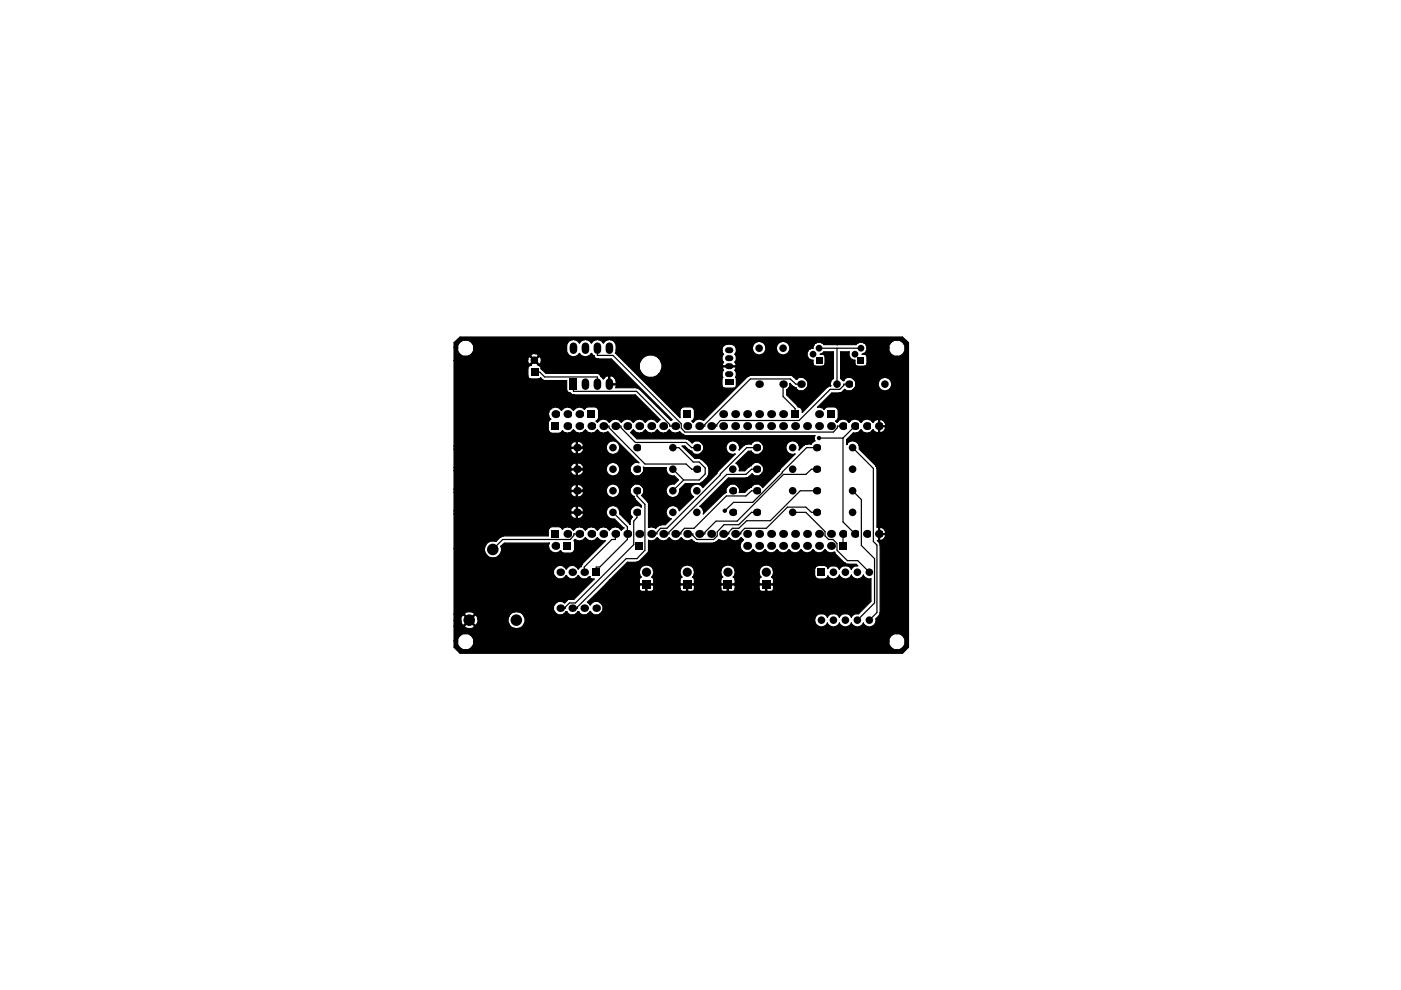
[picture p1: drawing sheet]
<svg xmlns="http://www.w3.org/2000/svg" width="297mm" height="210mm" viewBox="0 0 297 210" stroke-linecap="round" stroke-linejoin="round" font-family="sans-serif">
<g fill="#000">
<path d="M112.5 78.1h1.6v1.6h-1.6zM173 75.7h1.3v1.3h-1.3zM181.9 75.7h1.3v1.3h-1.3zM96.3 72.6l1.2-1.1h93.8l1.3 1.1v64.6l-1.3 1.3h-93.8l-1.2-1.3v-1.3h.7v.7a1.73 1.73 0 0 0 2 1.2 1.73 1.73 0 0 0 1.4-1.9h88.1v.7a1.77 1.77 0 0 0 2.7 .9 1.77 1.77 0 0 0 0-2.9 1.77 1.77 0 0 0-2.7 1v.3h-88.1v-.3l-.6-.9a1.7 1.7 0 0 0-2.8 1.2h-.7v-3.1h2.2l.1 .2a1.39 1.39 0 0 0 2-.2l-1.1-1.1-1 1.1h-2.2v-1.2h1.4l.3 .8 .3 .2 1-1.1h.4l1.1 1.1 .3-.2 .2-.6v-.5h6.4a1.82 1.82 0 0 0 2.2 1.9 1.82 1.82 0 0 0 1.2-2.7 1.82 1.82 0 0 0-3-.2l-.4 1h-6.4l-.2-.7-.3-.2-1.1 1.1h-.4l-1-1.1a.96 .96 0 0 0-.6 1.2h-1.4v-1.4h2.2l1 1.1 1.1-1.1-.1-.2a1.39 1.39 0 0 0-2 .2h-2.2v-13.9h6.4v.4a1.81 1.81 0 0 0 2.2 1.6 1.81 1.81 0 0 0 1.3-2.5l.7-.7h9.5a1.49 1.49 0 0 0 .6 1.9 1.49 1.49 0 0 0 1.9-.2l.6 .5 1.9-.1 .4-.6v-2l.1-.2a1.44 1.44 0 0 0 2.2-.4 1.44 1.44 0 0 0 2.6 0 1.54 1.54 0 0 0 1.7 .6l-5.1 5.1-.2 .4-.5 .6a1.42 1.42 0 0 0-1.3-.8 1.42 1.42 0 0 0-1.2 .8 1.45 1.45 0 0 0-2.2-.5 1.45 1.45 0 0 0 0 2.2 1.45 1.45 0 0 0 2.2-.4 1.42 1.42 0 0 0 1.2 .8 1.42 1.42 0 0 0 1.3-.8 1.41 1.41 0 0 0 2.4 .3l.2 .4 .8 .1-4.3 4.3h-1.2l-.8 .7a1.44 1.44 0 0 0-2.1 .2 1.44 1.44 0 0 0 .3 2.1 1.44 1.44 0 0 0 2.1-.4l.3 .3a1.36 1.36 0 0 0 2.2-.3l.4 .3a1.41 1.41 0 0 0 2.2-.4 1.45 1.45 0 0 0 2.2 .5 1.45 1.45 0 0 0 0-2.3 1.45 1.45 0 0 0-2.2 .5l-.6-.6 3-2.9h8.1v.3l.3 .3h.9l.1-1.4h.3v1.2l.1 .2h1l.3-.3v-.3h5.6v.3l.3 .3h1v-1.4h.3v1.2l.2 .2h.9l.3-.3v-.3h5.6v.3l.4 .3h.9l.1-1.4h.2v1.2l.2 .2h.9l.4-.3v-.3h5.1v.3l.3 .3h.9l.1-1.4h.3v1.2l.1 .2h1l.3-.3v-1l-.2-.1h-2.7l-.1 .1v.7h-5.1v-.7l-.2-.1h-2.7l-.2 .1v.7h-5.6v-.7l-.1-.1h-2.7l-.2 .1v.7h-5.6v-.7l-.2-.1h-2.7l-.1 .1v.7h-8.1l1.8-1.9h6.3v.7l.1 .2h2.7l.2-.2v-.7h5.6v.7l.2 .2h2.7l.1-.2v-.7h5.6v.7l.2 .2h2.7l.2-.2v-.7h5.1v.7l.1 .2h2.7l.2-.2v-.9l-.3-.4a1.53 1.53 0 0 0-.1-2.1 1.53 1.53 0 0 0-2.1 0 1.53 1.53 0 0 0-.1 2.1l-.4 .4v.2h-5.1v-.2l-.4-.4a1.53 1.53 0 0 0 0-2.1 1.53 1.53 0 0 0-2.2 0 1.53 1.53 0 0 0-.1 2.1l-.4 .4v.2h-5.6v-.2l-.3-.4a1.53 1.53 0 0 0-.1-2.1 1.53 1.53 0 0 0-2.1 0 1.53 1.53 0 0 0-.1 2.1l-.4 .4v.2h-5.6v-.2l-.3-.4a1.53 1.53 0 0 0-.1-2.1 1.53 1.53 0 0 0-2.1 0 1.53 1.53 0 0 0-.1 2.1l-.4 .4v.2h-6.3l3.7-3.7h2.2l2.1-1.9 .2-.3v-2.4h.3a1.44 1.44 0 0 0 1.6-.6 1.44 1.44 0 0 0 2.5 0 1.44 1.44 0 0 0 2.5 0 1.56 1.56 0 0 0 2.2 .4l1 .7h3.9l.9-.7a1.44 1.44 0 0 0 2.2-.4 1.44 1.44 0 0 0 2.5 0l.5 .5a1.47 1.47 0 0 0-.2 2.3 1.47 1.47 0 0 0 2.3-.3 1.44 1.44 0 0 0 2.5 0 1.44 1.44 0 0 0 2.6 0 1.44 1.44 0 0 0 2.5 0 1.44 1.44 0 0 0 2.5 0 1.44 1.44 0 0 0 2.6 0 1.44 1.44 0 0 0 2.5 0 1.62 1.62 0 0 0 2 .6l2.4 2.4 2.2 .1 .4 .4a1.16 1.16 0 0 0-1.4 .7l-.2-.3a1.47 1.47 0 0 0-2.3 .3 1.47 1.47 0 0 0-2.4-.3l-.1 .2v-.3l-.6-.4h-1.5l-.6 .4-.1 .3v1.5l.4 .6 1.8 .1 .6-.5v-.2a1.37 1.37 0 0 0 1.3 .7 1.37 1.37 0 0 0 1.2-.9 1.37 1.37 0 0 0 1.2 .9 1.37 1.37 0 0 0 1.3-.9 1.37 1.37 0 0 0 1.3 .9 1.37 1.37 0 0 0 1.2-.9l.2 .4a1.35 1.35 0 0 0 1.5 .4v4.8l-2.7 2.6a1.22 1.22 0 0 0-1.5 .8l-.2-.3a1.47 1.47 0 0 0-2.3 .2 1.47 1.47 0 0 0-2.4-.2l-.2 .3-.1-.3a1.46 1.46 0 0 0-1.6-.5 1.46 1.46 0 0 0-1 1.2 1.42 1.42 0 0 0 1 1.6 1.42 1.42 0 0 0 1.7-.8 1.37 1.37 0 0 0 1.3 .8 1.37 1.37 0 0 0 1.3-.8 1.37 1.37 0 0 0 1.2 .8 1.37 1.37 0 0 0 1.3-.8 1.37 1.37 0 0 0 1.3 .8 1.37 1.37 0 0 0 1.2-.8 1.38 1.38 0 0 0 1.8 .8 1.38 1.38 0 0 0 .9-1.7l.7-.7 .3-.6v-14.3l-.3-.6-.4-.4h.3v-1.2h.2v1.2h.2l.7-.3 .4-.8-.1-.1h-1.5l.1-1.6h.2v1.3h1.2l.1-.2a1.23 1.23 0 0 0-1.5-1.1h-.4v-12.7l-.1-.3-3.6-3.6v-.5a1.44 1.44 0 0 0-1.2-1.2 1.44 1.44 0 0 0-1.5 .7v-1l1.4-1.4a1.57 1.57 0 0 0 1.6-.7 1.44 1.44 0 0 0 2.6 0l.5 .5 .4 .2 .3-.1v-1.2h.2v1.2l.2 .1 .7-.4 .3-.5v-.4h-1.5l.1-1.5h.2v1.3h1.2l.1-.3a1.23 1.23 0 0 0-1.5-1l-.3-.1-.4 .2-.5 .5a1.44 1.44 0 0 0-2.6 0 1.44 1.44 0 0 0-2.5 0 1.44 1.44 0 0 0-2.5 0l-.3-.4 .5-.6-.1-1.9-.6-.4h-1.7l-.5 .5a1.68 1.68 0 0 0-1.5-.4l3.1-3.1h1.9l.8-.7a1.43 1.43 0 0 0 1.6 .2 1.43 1.43 0 0 0 .7-1.5h4.8v.3a1.45 1.45 0 0 0 2.2 1.1 1.45 1.45 0 0 0 0-2.5 1.45 1.45 0 0 0-2.2 1.1l-4.8-.1a1.48 1.48 0 0 0-1.1-1.2 1.48 1.48 0 0 0-1.6 .7l-.5-.4v-5.7h1.9a1.23 1.23 0 0 0 1.2 1.8v.9l.3 .3h1.9l.3-.3v-1.9l-.3-.3h-.7l.8-.4 .2-.5v-.5h4.7v.6a1.77 1.77 0 0 0 2.7 1 1.77 1.77 0 0 0 0-2.9 1.77 1.77 0 0 0-2.7 .9v.4h-4.7a1.29 1.29 0 0 0-.9-1.1 1.29 1.29 0 0 0-1.4 .5l-6.8-.1a1.32 1.32 0 0 0-1.5-.4 1.32 1.32 0 0 0-.8 1.2 1.27 1.27 0 0 0-1.3 1.3 1.27 1.27 0 0 0 1.3 1.3v.9l.3 .3h1.9l.3-.3v-1.9l-.3-.3h-.7l.6-.3 .2-.2h2v5.7l-.3 .2a1.18 1.18 0 0 0-.3 1.3l-.7 .2-5.3 5.5-.1-.8-.3-.3-.5-.1-2.4-2.6v-1.1l.6-.6 .1-.7 .7 .7 .5 .2a1.44 1.44 0 0 0 2 .4 1.44 1.44 0 0 0 .2-2.1 1.44 1.44 0 0 0-2.1-.1l-.9-.8h-9.2l-9.5 9.6-.1-.1a1.61 1.61 0 0 0-2.1 .5l-.3-.4 .5-.6v-1.6l-.4-.6h-2.2l-.4 .6v1.6l-10.9-11h2.3a2.37 2.37 0 0 0 1.4 2.3 2.37 2.37 0 0 0 2.6-.6h13.5l.1 .7-.1 .2v1.8l.3 .3h2.4l.3-.3v-1.8l-.1-.2 .1-.9-.3-.6 .3-.5-.1-.2h-2.8l-.1 .2 .3 .5-.2 .3-.1 .5h-13.5l.4-.3a2.41 2.41 0 0 0-1.3-3.7 2.41 2.41 0 0 0-3.1 2.3h-2.3l-2.8-2.8 .1-.5h22.5l.1 .5 .2 .3-.3 .6v.5l.3 .6-.3 .5 .1 .3h2.8l.1-.3-.3-.5 .3-.6v-.5l-.3-.6 .3-.6-.1-.8h3.5a1.45 1.45 0 0 0 1.5 1.6 1.45 1.45 0 0 0 1.4-1.6h2.2v.3a1.45 1.45 0 0 0 2.2 1.1 1.45 1.45 0 0 0 0-2.5 1.45 1.45 0 0 0-2.2 1.1h-2.2l-.2-.5a1.44 1.44 0 0 0-1.5-.8 1.44 1.44 0 0 0-1.2 1.3h-3.5l-.5-.5a1.96 1.96 0 0 0-1.7-.1 1.12 1.12 0 0 0-.7 1.2h-22.5v-1.1a1.46 1.46 0 0 0-1.2-1.2 1.46 1.46 0 0 0-1.5 .7 1.44 1.44 0 0 0-2.5 0 1.44 1.44 0 0 0-2.5 0 1.46 1.46 0 0 0-1.6-.7 1.46 1.46 0 0 0-1.2 1.2l.1 1.6a1.45 1.45 0 0 0 1.3 .9 1.45 1.45 0 0 0 1.4-.8 1.44 1.44 0 0 0 2.5 0l.8 1.1 .3 .1h3.1l12.9 12.9-.3 .2-6.9-6.9-4.7-.1v-.6h-1.6v-1.8h.3v1.6h1.3a1.29 1.29 0 0 0-1.6-1.6 .88 .88 0 0 0-1.1 .5l-.8-1.1h-.3h-11.1l-1-1-.1-.5-.5-.2-.8-.9-1.4 1.3v2l.3 .4h2l.4-.2 .7 .6h4.8v2.1l.2 .3 .6 .2 .5 .4h13.3l5.3 5.3-.6 .5a1.48 1.48 0 0 0-2.6 .1 1.44 1.44 0 0 0-2.5 0 1.44 1.44 0 0 0-2.6 0 1.44 1.44 0 0 0-2.5 0 1.44 1.44 0 0 0-2.5 0l-.3-.4 .5-.6-.1-1.9-.6-.4h-1.7l-.5 .5a1.44 1.44 0 0 0-2.4 .2 1.44 1.44 0 0 0-2.6 0 1.49 1.49 0 0 0-2.2-.4 1.49 1.49 0 0 0 0 2.3l-.6 .6v1.7l.5 .6 1.9 .1 .7-.5a1.36 1.36 0 0 0 2.3-.3 1.44 1.44 0 0 0 2.5 0 1.44 1.44 0 0 0 2.6 0 1.56 1.56 0 0 0 2.2 .4l6.6 6.6-.2-.1a1.44 1.44 0 0 0-1.7 1.4 1.44 1.44 0 0 0 1.6 1.5 1.44 1.44 0 0 0 1.2-1.8h4.9l-.1 .2a1.49 1.49 0 0 0 1.8 1.6l.8 .9-.8 .8a1.46 1.46 0 0 0-1.8 1.3 1.46 1.46 0 0 0 1.6 1.6 1.46 1.46 0 0 0 1.3-1.8l1.2-1.2h3.1l.4-.2 1.5-1.6v-1.6l-.3-.5-1.6-1.4h-1.1l-2.7-2.6h.6l1.3 1.1a1.46 1.46 0 0 0 2.1 .5 1.46 1.46 0 0 0 .3-2.2 1.46 1.46 0 0 0-2.2-.1l-.9-.9h-10.8l-1.3-1.3 .6-.6a1.44 1.44 0 0 0 2.5 0 1.44 1.44 0 0 0 2.6 0 1.44 1.44 0 0 0 2.5 0 1.56 1.56 0 0 0 2.2 .4l.7 .7 .4 .2h27.6l-.2 .1v.7l.2 .3-.8 .6h-1.1l-.4 .2-1.1 1a1.44 1.44 0 0 0-1.3-1.8 1.44 1.44 0 0 0-1.5 1.7 1.44 1.44 0 0 0 2 1.1l-6.9 7.1a1.46 1.46 0 0 0-2.5-.1l-1.3 1.1h-1.2l.1-.1a1.44 1.44 0 0 0-1.4-1.7 1.44 1.44 0 0 0-1.4 1.8l-.5 .2-4.4 4.4a1.35 1.35 0 0 0-.7-1.6l6-6.1h4.1l.9-.8a1.46 1.46 0 0 0 2.2-.1 1.46 1.46 0 0 0-.3-2.2 1.46 1.46 0 0 0-2.1 .5l-1.3 1.1h-1.2l.1-.1a1.47 1.47 0 0 0-.8-1.5l2.7-2.5h.6a1.43 1.43 0 0 0 2.1 .3 1.43 1.43 0 0 0 0-2.2 1.43 1.43 0 0 0-2.1 .3h-1.1l-1.5 1.2a1.44 1.44 0 0 0-1.3-1.8 1.44 1.44 0 0 0-1.5 1.7 1.44 1.44 0 0 0 2 1.1l-6.9 7.1a1.44 1.44 0 0 0-2.3-.4 1.44 1.44 0 0 0 .4 2.3l-3.1 2.9a1.42 1.42 0 0 0-2.4-.6 1.42 1.42 0 0 0 .7 2.4l-1.2 1.3h-1.1l-.5 .1-.5 .6-.8-.3-.7 .1v-5.2l-1.4-1.5a1.46 1.46 0 0 0-.2-2.2 1.46 1.46 0 0 0-2.1 .3 1.46 1.46 0 0 0 .5 2.1l1.7 1.9v.3l-.2-.1a1.42 1.42 0 0 0-1.9 .3 1.42 1.42 0 0 0 .1 1.9l-.4 .6-.1 1-2.1-2.2a1.46 1.46 0 0 0-1.3-1.8 1.46 1.46 0 0 0-1.6 1.6 1.46 1.46 0 0 0 1.8 1.3l1.9 1.8-.5 .5a1.44 1.44 0 0 0-2.5 0 1.44 1.44 0 0 0-2.5 0 1.44 1.44 0 0 0-2.6 0 1.44 1.44 0 0 0-2.5 0 1.44 1.44 0 0 0-2.4-.2l-.6-.5-1.9 .1-.5 .6v1.2h-9.7l-.3 .1-1 1.1-1.2-.1a1.92 1.92 0 0 0-1.3 1.6h-6.4v-7.3h24.7l.1 .4 .4 .4 .5 .2 .2-.1v-1.1h.2v1.1l.3 .1 .5-.2 .4-.4 .1-.4-.1-.2h-2.5l-.1 .2h-24.7v-.7h24.7l.1 .2h1.1v-1.1h.2v1.1h1.2l.1-.4a1.14 1.14 0 0 0-1.5-.7h-.7l-.4 .5-.1 .4h-24.7v-3.9h24.7l.1 .4 .4 .4 .5 .2 .2-.1v-1.1h.2v1.1a1.02 1.02 0 0 0 1.3-.7l-.1-.4h-2.5l-.1 .2h-24.7v-.7h24.7l.1 .3h1.1v-1.2h.2v1.2l6.1-.1v.3a1.45 1.45 0 0 0 2.2 1.1 1.45 1.45 0 0 0 0-2.5 1.45 1.45 0 0 0-2.2 1.1h-4.9v-.6a1.14 1.14 0 0 0-1.4-.5l-.7 .1-.4 .4-.1 .4h-24.7v-3.9h24.7l.1 .4 .4 .5 .5 .1h.2v-1.1h.2v1.1a1.02 1.02 0 0 0 1.3-.8l-.1-.3h-2.5l-.1 .1h-24.7v-.7h24.7l.1 .3h1.1v-1.2h.2v1.2l6.1-.1v.4a1.45 1.45 0 0 0 2.2 1 1.45 1.45 0 0 0 0-2.4 1.45 1.45 0 0 0-2.2 1h-4.9v-.6a1.14 1.14 0 0 0-1.4-.5l-.7 .1-.4 .4-.1 .4h-24.7v-3.9h24.7l.1 .5 .4 .4 .5 .2 .2-.1v-1.1h.2v1.1a1.02 1.02 0 0 0 1.3-.8l-.1-.3h-2.5l-.1 .1h-24.7v-.6h24.7l.1 .2h1.1v-1.2h.2v1.2l6.1-.1v.4a1.45 1.45 0 0 0 2.2 1 1.45 1.45 0 0 0 0-2.4 1.45 1.45 0 0 0-2.2 1h-4.9v-.6a1.14 1.14 0 0 0-1.4-.5l-.7 .1-.4 .4-.1 .5h-24.7v-18.1h15.5a.62 .62 0 0 0 .6 .7l.7-.8h.4l.8 .8 .3-.1 .2-.7-.2-.6-.3-.2-.8 .8h-.4l-.7-.8a.74 .74 0 0 0-.6 .9h-15.5v-2.8h.7v.6l.4 .6a1.76 1.76 0 0 0 2 .5h13.1l.8 .8 .8-.8-.3-.4-.5-.1-.6 .2-.2 .3h-13.1a1.75 1.75 0 0 0 .5-2.9 1.75 1.75 0 0 0-2.9 .8v.4h-.7zM116.9 89.5h1.7v1.7h-1.7zM120.8 80.3h1.5v2.3h-1.5zM124.5 87h1.7v1.6h-1.7zM144.9 87h1.7v1.6h-1.7zM153.7 80.4h1.8v1.3h-1.8zM167.7 87h1.7v1.6h-1.7zM175.3 87h1.7v1.6h-1.7zM116.9 112.4h1.7v1.6h-1.7z"/>
<path d="M119.5 114.9h1.7v1.7h-1.7zM134.7 114.9h1.7v1.7h-1.7zM177.9 114.9h1.7v1.7h-1.7zM125.6 120.6h1.6v1.5h-1.6zM136.1 122.9h1.9v1.9h-1.9zM144.8 122.9h1.8v1.9h-1.8zM153.4 122.9h1.9v1.9h-1.9zM161.5 122.9h1.9v1.9h-1.9zM173.4 120.6h1.5v1.5h-1.5z"/>
<circle cx="113.3" cy="76.4" r=".8"/>
<circle cx="161" cy="73.8" r=".8"/>
<circle cx="166" cy="73.8" r=".8"/>
<circle cx="172.4" cy="75.1" r=".72"/>
<circle cx="173.7" cy="73.8" r=".72"/>
<circle cx="181.3" cy="75.1" r=".72"/>
<circle cx="182.5" cy="73.8" r=".72"/>
<circle cx="117.8" cy="87.8" r=".85"/>
<circle cx="120.3" cy="87.8" r=".85"/>
<circle cx="120.3" cy="90.3" r=".85"/>
<circle cx="122.3" cy="94.9" r=".8"/>
<circle cx="122.3" cy="99.5" r=".8"/>
<circle cx="122.9" cy="87.8" r=".85"/>
<circle cx="122.9" cy="90.3" r=".85"/>
<circle cx="125.4" cy="90.3" r=".85"/>
<circle cx="127.9" cy="90.3" r=".85"/>
<circle cx="130" cy="94.9" r=".8"/>
<circle cx="130" cy="99.5" r=".8"/>
<circle cx="130.5" cy="90.3" r=".85"/>
<circle cx="133" cy="90.3" r=".85"/>
<circle cx="135" cy="99.5" r=".8"/>
<circle cx="135" cy="94.9" r=".8"/>
<circle cx="135.6" cy="90.3" r=".85"/>
<circle cx="138.1" cy="90.3" r=".85"/>
<circle cx="140.6" cy="90.3" r=".85"/>
<circle cx="142.7" cy="99.5" r=".8"/>
<circle cx="142.7" cy="94.9" r=".8"/>
<circle cx="143.2" cy="90.3" r=".85"/>
<circle cx="145.7" cy="90.3" r=".85"/>
<circle cx="147.7" cy="94.9" r=".8"/>
<circle cx="147.7" cy="99.5" r=".8"/>
<circle cx="148.3" cy="90.3" r=".85"/>
<circle cx="150.8" cy="90.3" r=".85"/>
<circle cx="153.3" cy="90.3" r=".85"/>
<circle cx="153.3" cy="87.8" r=".85"/>
<circle cx="155.4" cy="94.9" r=".8"/>
<circle cx="155.4" cy="99.5" r=".8"/>
<circle cx="155.9" cy="90.3" r=".85"/>
<circle cx="155.9" cy="87.8" r=".85"/>
<circle cx="158.4" cy="90.3" r=".85"/>
<circle cx="158.4" cy="87.8" r=".85"/>
<circle cx="160.4" cy="99.5" r=".8"/>
<circle cx="160.4" cy="94.9" r=".8"/>
<circle cx="161" cy="90.3" r=".85"/>
<circle cx="161" cy="81.4" r=".8"/>
<circle cx="161" cy="87.8" r=".85"/>
<circle cx="163.5" cy="87.8" r=".85"/>
<circle cx="163.5" cy="90.3" r=".85"/>
<circle cx="166" cy="90.3" r=".85"/>
<circle cx="166" cy="87.8" r=".85"/>
<circle cx="166" cy="81.4" r=".8"/>
<circle cx="168.1" cy="94.9" r=".8"/>
<circle cx="168.1" cy="99.5" r=".8"/>
<circle cx="168.6" cy="90.3" r=".85"/>
<circle cx="169.8" cy="81.4" r=".8"/>
<circle cx="171.1" cy="90.3" r=".85"/>
<circle cx="173.1" cy="94.9" r=".8"/>
<circle cx="173.1" cy="99.5" r=".8"/>
<circle cx="173.7" cy="92.9" r=".47"/>
<circle cx="173.7" cy="90.3" r=".85"/>
<circle cx="173.7" cy="87.8" r=".85"/>
<circle cx="176.2" cy="90.3" r=".85"/>
<circle cx="177.5" cy="81.4" r=".8"/>
<circle cx="178.7" cy="90.3" r=".85"/>
<circle cx="180" cy="81.4" r=".8"/>
<circle cx="180.8" cy="99.5" r=".8"/>
<circle cx="180.8" cy="94.9" r=".8"/>
<circle cx="181.3" cy="90.3" r=".85"/>
<circle cx="183.8" cy="90.3" r=".85"/>
<circle cx="186.4" cy="90.3" r=".85"/>
<circle cx="187.6" cy="81.4" r=".8"/>
<circle cx="104.5" cy="116.5" r="1.23"/>
<circle cx="117.8" cy="115.7" r=".85"/>
<circle cx="120.3" cy="113.2" r=".85"/>
<circle cx="122.3" cy="104.1" r=".8"/>
<circle cx="122.3" cy="108.6" r=".8"/>
<circle cx="122.9" cy="113.2" r=".85"/>
<circle cx="125.4" cy="113.2" r=".85"/>
<circle cx="127.9" cy="113.2" r=".85"/>
<circle cx="130" cy="108.6" r=".8"/>
<circle cx="130" cy="104.1" r=".8"/>
<circle cx="130.5" cy="113.2" r=".85"/>
<circle cx="133" cy="113.2" r=".85"/>
<circle cx="135" cy="108.6" r=".8"/>
<circle cx="135" cy="104.1" r=".8"/>
<circle cx="135.6" cy="113.2" r=".85"/>
<circle cx="138.1" cy="113.2" r=".85"/>
<circle cx="140.6" cy="113.2" r=".85"/>
<circle cx="142.7" cy="108.6" r=".8"/>
<circle cx="142.7" cy="104.1" r=".8"/>
<circle cx="143.2" cy="113.2" r=".85"/>
<circle cx="145.7" cy="113.2" r=".85"/>
<circle cx="147.7" cy="108.6" r=".8"/>
<circle cx="147.7" cy="104.1" r=".8"/>
<circle cx="148.3" cy="113.2" r=".85"/>
<circle cx="150.8" cy="113.2" r=".85"/>
<circle cx="153.3" cy="113.2" r=".85"/>
<circle cx="153.7" cy="108.3" r=".47"/>
<circle cx="155.4" cy="104.1" r=".8"/>
<circle cx="155.4" cy="108.6" r=".8"/>
<circle cx="155.9" cy="113.2" r=".85"/>
<circle cx="158.4" cy="113.2" r=".85"/>
<circle cx="158.4" cy="115.7" r=".85"/>
<circle cx="160.4" cy="108.6" r=".8"/>
<circle cx="160.4" cy="104.1" r=".8"/>
<circle cx="161" cy="113.2" r=".85"/>
<circle cx="161" cy="115.7" r=".85"/>
<circle cx="163.5" cy="115.7" r=".85"/>
<circle cx="163.5" cy="113.2" r=".85"/>
<circle cx="166" cy="113.2" r=".85"/>
<circle cx="166" cy="115.7" r=".85"/>
<circle cx="168.1" cy="108.6" r=".8"/>
<circle cx="168.1" cy="104.1" r=".8"/>
<circle cx="168.6" cy="113.2" r=".85"/>
<circle cx="168.6" cy="115.7" r=".85"/>
<circle cx="171.1" cy="115.7" r=".85"/>
<circle cx="171.1" cy="113.2" r=".85"/>
<circle cx="173.1" cy="104.1" r=".8"/>
<circle cx="173.1" cy="108.6" r=".8"/>
<circle cx="173.7" cy="113.2" r=".85"/>
<circle cx="173.7" cy="115.7" r=".85"/>
<circle cx="176.2" cy="113.2" r=".85"/>
<circle cx="176.2" cy="115.7" r=".85"/>
<circle cx="178.7" cy="113.2" r=".85"/>
<circle cx="180.8" cy="108.6" r=".8"/>
<circle cx="180.8" cy="104.1" r=".8"/>
<circle cx="181.3" cy="113.2" r=".85"/>
<circle cx="183.8" cy="113.2" r=".85"/>
<circle cx="186.4" cy="113.2" r=".85"/>
<circle cx="99.5" cy="131.5" r="1.23"/>
<circle cx="109.5" cy="131.5" r="1.23"/>
<circle cx="118.8" cy="121.3" r=".8"/>
<circle cx="118.8" cy="128.9" r=".8"/>
<circle cx="121.3" cy="121.3" r=".8"/>
<circle cx="121.3" cy="128.9" r=".8"/>
<circle cx="123.9" cy="128.9" r=".8"/>
<circle cx="123.9" cy="121.3" r=".8"/>
<circle cx="126.4" cy="128.9" r=".8"/>
<circle cx="137.1" cy="121.3" r=".97"/>
<circle cx="145.7" cy="121.3" r=".97"/>
<circle cx="154.3" cy="121.3" r=".97"/>
<circle cx="162.5" cy="121.3" r=".97"/>
<circle cx="174.2" cy="131.5" r=".8"/>
<circle cx="176.7" cy="131.5" r=".8"/>
<circle cx="176.7" cy="121.3" r=".8"/>
<circle cx="179.2" cy="131.5" r=".8"/>
<circle cx="179.2" cy="121.3" r=".8"/>
<circle cx="181.8" cy="131.5" r=".8"/>
<circle cx="181.8" cy="121.3" r=".8"/>
<circle cx="184.3" cy="131.5" r=".8"/>
<circle cx="184.3" cy="121.3" r=".8"/>
</g>
<g fill="none" stroke="#000" stroke-width=".25">
<path d="M96.3 72.6l1.2-1.1h93.8l1.3 1.1v64.6l-1.3 1.3h-93.8l-1.2-1.3zM96.3 73.7h.7M96.3 76.5h15.5M99.4 75.4h13.1M112.5 77.5h.1M112.5 77.5l-.3 .1-.3 .3 .1 2.2 .4 .2h1.8l.4-.2 .3 .3M112.5 77.5l.8-.9 .8 .9M112.6 75.2l.7-.3a.74 .74 0 0 1 .8 .5l-.8 .8-.8-.8zM113.1 76.4l-.7-.8a.74 .74 0 0 0-.6 .9M113.1 76.4l-.7 .8a.62 .62 0 0 1-.6-.7M113.1 76.4h.4M113.3 78.9h1.2l1 1h11.2v1.5"/>
<path d="M114.1 77.5h.1M114.1 77.5l.5 .2 .1 .5 1 1h11.1h.3l.3 .6M114.3 75.6a.89 .89 0 0 1 .5 .8 .89 .89 0 0 1-.5 .8l-.8-.8zM115 78.4h.1M125.9 75.4h.1M125.9 75.4l-.5-.5a1.44 1.44 0 0 1-2.5 0 1.46 1.46 0 0 1-1.6 .8 1.46 1.46 0 0 1-1.2-1.2v-1.3a1.46 1.46 0 0 1 1.2-1.2 1.46 1.46 0 0 1 1.6 .7 1.44 1.44 0 0 1 2.5 0 1.44 1.44 0 0 1 2.5 0 1.46 1.46 0 0 1 1.5-.7 1.46 1.46 0 0 1 1.2 1.2v1.3l-.1 .3 13.7 13.8v-1.6l.4-.6 2-.1 .6 .4v1.9l-.5 .6 .3 .3M125.9 75.4l.3 .6 .3 .1h3.1l12.9 12.9-.3 .2-6.6-6.7M126.7 79.2h.1M126.7 76.1h.1M126.7 73.8v1.6h3.3l14.4 14.4v1l.8 .8h31.5l.8-.9v-.4h1.2M127.4 79.8h.1M129 79.8h.3"/>
<path d="M129 79.8a.88 .88 0 0 0-1.1 .5l-.5-.5M129 79.8v1.8M129.3 79.8a1.22 1.22 0 0 1 1.3 1.6h-1.3zM130.6 74.3h22.5M133.3 77.6h2.3M139.6 79.3h.1M139.6 79.3h13.5M153.1 78h.1M153.1 77.3h.1M153.1 77.3l.1 .3h2.8l.1-.3M153.1 78l.3 .5-.3 .6 .1 .9-.1 .2v1.8l.3 .3h2.4l.3-.3v-1.8l-.1-.2 .1-.9-.3-.6 .3-.5M153.1 78l.1-.2h2.8l.1 .2"/>
<path d="M154.4 77.8h.1M154.7 77.8h.1M156 73.7h3.5M156 73.7l-.2-.4a1.91 1.91 0 0 0-2-.2 1.25 1.25 0 0 0-.4 2l-.3 .6v.5l.3 .6-.3 .5M156 73.7l.1 .8-.3 .6 .3 .6v.5l-.3 .6 .3 .5M156.1 78h.1M156.1 77.3h.1M158.6 79.8h.1M158.6 79.8l-9.4 9.4a1.49 1.49 0 0 0-2.2 .3M158.6 79.8l.1-.2h9.2l.9 .8M158.7 79.7h.1M159 79.6h.1"/>
<path d="M159.1 79.6h.1M159.5 73.7a1.45 1.45 0 0 1 1.5-1.3 1.45 1.45 0 0 1 1.4 1.3M159.5 73.7a1.45 1.45 0 0 0 1.5 1.6 1.45 1.45 0 0 0 1.4-1.6M162.4 73.7h2.2M167.6 79.6h.1M173.7 73.8h8.8M173.9 75.1h.7l.3 .3v1.9l-.3 .3h-1.9l-.3-.3v-.9a1.27 1.27 0 0 1-1.3-1.3 1.27 1.27 0 0 1 1.3-1.3 1.28 1.28 0 0 1 .9-1.2 1.28 1.28 0 0 1 1.4 .5h6.8a1.3 1.3 0 0 1 2.2 0 1.3 1.3 0 0 1-.8 2M174 75.1l.7-.5h2v5.7h-.2a1.35 1.35 0 0 0-.4 1.5l-.7 .2-5.3 5.5a1.02 1.02 0 0 0-.9-1.3M177.5 73.1h.1M177.5 73.8v7.6M182.8 75.1h.7l.3 .3v1.9l-.3 .3h-1.9l-.3-.3v-.9a1.23 1.23 0 0 1-1.2-1.8h-1.9v5.7l.5 .4M183.8 73.7h4.7"/>
<path d="M96.3 94.6h24.7M96.3 99.8h24.7M96.3 99.1h24.7M96.3 95.2h24.7M114.9 80.4h.1M114.9 80.4l.4 .3h4.8v2.1l.2 .3 .6 .2 .5 .4h13.3l5.3 5.3-.6 .5M115.5 80.7h.1M119 87a1.53 1.53 0 0 1 2.6 0M119 87a1.51 1.51 0 0 0-2.2-.4 1.51 1.51 0 0 0 0 2.3l-.6 .6 .1 1.9 .6 .5h1.7l.6-.5a1.49 1.49 0 0 0 2.4-.2M119 87h.1M121.6 83.7h.1M121.6 91.2a1.53 1.53 0 0 0 2.5 0"/>
<path d="M121.6 87a1.49 1.49 0 0 1 2.4-.2l.5-.5 2 .1 .4 .6v1.6l-.5 .6 .3 .3M121.6 81.4v1.6h13.4l7 7v.3h1.2M121.6 87h.1M121.6 91.1v.1M122.2 99.7v1.1h-.2l-.5-.1-.4-.5-.1-.4M122.2 98.2h.2M122.2 98.2l-.7 .1-.4 .4-.1 .4M122.2 93.6l-.7 .1-.4 .4-.1 .5M122.2 95.1v1.1l-.2 .1-.5-.2-.4-.4-.1-.5M122.2 93.6v1.2h-1.1l-.1-.2M122.2 98.2v1.2h-1.1l-.1-.3M122.2 93.6h.2"/>
<path d="M122.4 93.6v1.2l1.2-.1M122.4 95.1v1.1a1.02 1.02 0 0 0 1.3-.8l-.1-.3h-2.5l-.1 .1M122.4 98.2v1.2l1.2-.1M122.4 99.7v1.1a1.02 1.02 0 0 0 1.3-.8l-.1-.3h-2.5l-.1 .1M122.4 98.2a1.02 1.02 0 0 1 1.3 .8l-.1 .3M122.4 93.6a1.02 1.02 0 0 1 1.3 .8l-.1 .3M123.6 99.3h4.9M123.6 94.7h4.9M124.1 91.2a1.53 1.53 0 0 0 2.6 0M124.1 91.1v.1M126.7 91.2a1.49 1.49 0 0 0 2.2 .3l6.6 6.6a1.43 1.43 0 0 0-1.9 1.2 1.43 1.43 0 0 0 1.6 1.6 1.43 1.43 0 0 0 1.2-1.8h4.9a1.43 1.43 0 0 0 1.7 1.8l.8 .9-.8 .8a1.46 1.46 0 0 0-1.8 1.3 1.46 1.46 0 0 0 1.6 1.6 1.46 1.46 0 0 0 1.3-1.8l1.2-1.2h3.1l1.6-1.4 .3-.4v-1.6l-.3-.5-1.6-1.4h-1.1l-2.7-2.6h.6l.9 .9 .5 .2M126.7 89.5a1.53 1.53 0 0 1 2.5 0"/>
<path d="M126.7 89.5v.1M126.7 91.1v.1M127.9 90.3h1.2v.4l7.6 7.7h8.8l1.1 1.1h1.1M129 81.6h.1M129 81.4h.1M129 81.6h1.6v.6h4.5l.5 .3M129.2 89.5a1.53 1.53 0 0 1 2.5 0M129.2 89.5v.1M129.3 81.6h.1M130.5 90.3h1.2v.4l3 3.1h10.8l1.1 1.1h1.1M131.7 89.5a1.53 1.53 0 0 1 2.6 0M131.7 89.5v.1"/>
<path d="M134.3 91.2a1.53 1.53 0 0 0 2.5 0M134.3 89.5a1.53 1.53 0 0 1 2.5 0M134.3 89.5v.1M134.3 91.1v.1M134.3 91.2l-.6 .5 1.3 1.3h10.8l.9 .9M135 82.2h.1M135.6 82.5h.1M136.7 99.1h.1M136.8 91.2a1.53 1.53 0 0 0 2.6 0M136.8 89.5a1.53 1.53 0 0 1 2.6 0M136.8 89.5v.1M136.8 91.1v.1"/>
<path d="M139.4 91.2a1.53 1.53 0 0 0 2.5 0M139.4 89.5v.1M139.4 91.1v.1M141.9 91.2a1.49 1.49 0 0 0 2.2 .3l.7 .7M141.9 91.1v.1M142.7 94.9h1.2l3.1 3.1h1.3l1.2 1.2v1.3l-1.2 1.3h-3.4M142.7 99.5l2.2 2.3M144.7 92.1h.1M144.8 92.2h.1M144.8 92.2l.4 .2M145.2 92.4h.1M145.2 92.4h27.6"/>
<path d="M145.5 93h.1M146 95.4h.1M146.6 95.7h.1M146.7 93.9h.1M146.7 93.9a1.44 1.44 0 0 1 2.1 0 1.44 1.44 0 0 1-.2 2.1 1.44 1.44 0 0 1-2-.3M147 89.5v.1M148.3 97.2h.1M150.3 99.2h.1M157.7 94.4h.1M157.7 94.4l-1 1a1.44 1.44 0 0 0-1.2-1.9 1.44 1.44 0 0 0-1.6 1.6 1.44 1.44 0 0 0 2 1.2l-6.9 7.1a1.44 1.44 0 0 0-2.3-.4 1.44 1.44 0 0 0 .4 2.3l-3.1 3a1.41 1.41 0 0 0-2.4-.7 1.41 1.41 0 0 0 .7 2.4l-1.2 1.3h-1.1l-.5 .2M158.2 94.1h.1M158.3 94.1h.1"/>
<path d="M158.7 99h.1M159.3 98.7h.1M159.3 95.7h.1M159.3 94.1h.1M159.3 94.1h-1.1l-.5 .3M159.3 94.1a1.43 1.43 0 0 1 2.1-.3 1.43 1.43 0 0 1 0 2.2 1.43 1.43 0 0 1-2.1-.3M159.3 95.7h-.6l-2.7 2.5a1.35 1.35 0 0 1 .7 1.6h1.2l.8-.8M159.3 98.7a1.44 1.44 0 0 1 2-.3 1.44 1.44 0 0 1 .2 2.1 1.44 1.44 0 0 1-2.1 0M159.3 98.7l-.6 .3M160.4 94.9h-2.1l-16.9 17.1h-1.4l-.7 .9v.3h-1.2M160.4 99.5h-1.1l-1.1 1.1h-4.1l-12.3 12.3v.3h-1.2M165.1 99.9h.1"/>
<path d="M165.1 99.9l-3.4 3.5a1.39 1.39 0 0 0-2.4-.1M165.4 99.5h.1M166 81.4v2.7l2.6 2.5v1.2M166.8 82.6h.1M166.8 82.6v1.1l2.4 2.4M168.1 82h.1M168.7 82.2h.1M168.7 82.2l-.5-.2-.7-.7a1.21 1.21 0 0 1-.7 1.3M168.8 80.4h.1M168.8 80.4a1.44 1.44 0 0 1 2.1 .1 1.44 1.44 0 0 1-.2 2.1 1.44 1.44 0 0 1-2-.4M169.2 86.2h.1M169.2 86.1h.1"/>
<path d="M169.2 86.1v.1M169.8 81.4h-1.1l-1.1-1.1h-8.5l-9.7 9.7v.3h-1.1M170.4 94.4h.1M170.9 94.1h.1M171 94.1h.1M172 94.1h.1M172 94.1h-1.1l-1.5 1.3a1.44 1.44 0 0 0-1.2-1.9 1.44 1.44 0 0 0-1.6 1.6 1.44 1.44 0 0 0 2 1.2l-3.4 3.4-.1 .2M172.7 92.4l-.1 .8 .2 .3-.8 .6M173.1 99.5h-1.1l-1.1 1.1h-4.8l-9.8 9.9h-4.5l-2.4 2.4v.3h-1.1M173.1 94.9h-2.1l-11.4 11.6h-4.1l-1.8 1.8M173.7 92.9h5M175.9 81.8h.1"/>
<path d="M176 81.8h.1M177.5 89.5v.1M177.5 89.5a1.53 1.53 0 0 1 2.5 0M178.1 83.3h.1M178.7 80.7h.1M178.7 92.9v17.8l2.6 2.5M178.8 80.7h.1M178.8 80.7a1.44 1.44 0 0 1 2.1-.4 1.44 1.44 0 0 1 .3 2.1 1.44 1.44 0 0 1-2.1 .1l-.8 .8h-1.9l-3.1 3.1a1.68 1.68 0 0 1 1.5 .4l.5-.5 2 .1 .4 .6v1.6l-.5 .6 .3 .3M179.5 94.2h.1M179.5 94.2a1.46 1.46 0 0 1 1.8-.6 1.46 1.46 0 0 1 .9 1.6l3.6 3.6M180 81.4h-1.1v.3l-.8 .8h-2.1l-6.6 6.7h-16.7l-.7 .8v.3h-1.2M180 89.5a1.53 1.53 0 0 1 2.5 0"/>
<path d="M180 89.5v.1M180.8 94.9l4.4 4.4v15.5l.7 .8v14.3l-1.6 1.6M181.3 90.3l-2.6 2.6M181.4 81.3h4.8M182.5 91.2a1.7 1.7 0 0 1-1.6 .6l-1.4 1.4v1M182.5 89.5v.1M182.5 91.1v.1M185.8 98.9h.1M185.8 98.8h.1M185.8 98.9l.1 .2v12.7h.4M185.8 98.8v.1M185.9 99.3h.1"/>
<path d="M185.9 99.2h.1M186.3 89l-.1 1.5h1.5l.1 .2a1.13 1.13 0 0 1-1.3 1v-1.2M186.3 90.5v1.2l-.3 .1-.4-.2-.5-.5a1.48 1.48 0 0 1-2.6 .1M186.3 89l-.3-.1-.4 .2-.5 .5a1.48 1.48 0 0 0-2.6-.1M186.3 89h.2M186.5 89h.4a1.08 1.08 0 0 1 .8 1.3h-1.2zM96.3 116.3h6.4M96.3 109h24.7M96.3 108.3h24.7M96.3 104.4h24.7M96.3 103.7h24.7M106.1 113.9h.1"/>
<path d="M106.6 113.6h.1M116.4 115.1h.1M116.4 115.1h-9.5l-.7 .7a1.81 1.81 0 0 1-1.4 2.5 1.81 1.81 0 0 1-2.1-2M121.6 112.4a1.49 1.49 0 0 0-2.4-.2l-.6-.5h-1.7l-.6 .4-.1 1.5h-9.7l-.3 .1-1 1.1-.1-.1a1.86 1.86 0 0 0-2 .6l-.4 1M121.6 112.4a1.53 1.53 0 0 1 2.5 0M121.6 112.4h.1M122.2 107.4h-.7l-.4 .5-.1 .4M122.2 102.8l-.7 .1-.4 .4-.1 .4M122.2 104.2v1.1l-.2 .1-.5-.2-.4-.4-.1-.4M122.2 108.8v1.1l-.2 .1-.5-.2-.4-.4-.1-.4M122.2 102.8v1.2h-1.1l-.1-.3M122.2 107.4v1.1h-1.1l-.1-.2"/>
<path d="M122.2 107.4h.2M122.2 102.8h.2M122.4 102.8v1.2l1.2-.1M122.4 104.2v1.1a1.02 1.02 0 0 0 1.3-.7l-.1-.4h-2.5l-.1 .2M122.4 107.4a1.02 1.02 0 0 1 1.3 .7l-.1 .4h-1.2zM122.4 108.8v1.1a1.02 1.02 0 0 0 1.3-.8l-.1-.3h-2.5l-.1 .2M122.4 102.8a1.02 1.02 0 0 1 1.3 .7l-.1 .4M122.9 113.2h-1.2v.3l-.8 .9h-14.3l-2.1 2.1M123.3 119.7h.1M123.3 119.7l-.2 .4M123.4 119.6h.1M123.6 103.9h4.9"/>
<path d="M124.1 114a1.49 1.49 0 0 1-2.2 .4l-.1 .2v2l-.4 .6-1.9 .1-.6-.5a1.49 1.49 0 0 1-1.9 .2 1.49 1.49 0 0 1-.6-1.9M124.1 114a1.53 1.53 0 0 0 2.6 0M124.1 112.4a1.53 1.53 0 0 1 2.6 0M124.1 112.4h.1M124.1 114h.1M126.7 114a1.78 1.78 0 0 0 1.7 .6l-5.1 5.1M126.7 112.4a1.53 1.53 0 0 1 2.5 0M126.7 112.4h.1M126.7 114h.1M129.2 112.4a1.53 1.53 0 0 1 2.5 0M129.2 112.4h.1M130 108.6l3 3.1v2.7l-5.8 5.8h-.8v1.1"/>
<path d="M130.5 113.2v1.2h-.8l-5.8 5.8v1.1M131.7 112.4h.1M132.2 111.9h.1M132.2 111.9l-.5 .5M133.6 110.2h.1M133.6 110.3h.1M133.6 110.5h.1M133.6 110.2l-.1 1-2.1-2.2a1.46 1.46 0 0 0-1.3-1.8 1.46 1.46 0 0 0-1.6 1.6 1.46 1.46 0 0 0 1.8 1.3l1.9 1.8M133.8 110h.1M133.8 110l-.2 .2M134 109.6h.1M134 109.6l-.2 .4"/>
<path d="M134.3 105.2h.1M134.3 105.3h.1M134.3 105.2v.1M134.3 105.3l1.7 1.9v.3a1.44 1.44 0 0 0-2 .2 1.44 1.44 0 0 0 0 1.9M134.5 105.7h.1M135 119.2h.1M135 108.6v1.1l-.6 .8v5l-12.4 12.3h-1.3l-.8 .9v.2h-1.1M135 104.1v1.1l1.7 1.7v9.8l-1.7 1.7h-2.2l-10.4 10.3v.2h-1.1M135.6 119h.1M136.1 105.1h.1M136.1 105.1a1.44 1.44 0 0 0-.1-2.1 1.44 1.44 0 0 0-2.1 .2 1.44 1.44 0 0 0 .4 2M136.1 105.1l1.2 1.3"/>
<path d="M137.3 106.4h.1M137.3 106.4l.2 .2v5.2l.7-.1 .8 .3 .5-.5M137.5 106.9h.1M137.5 106.8h.1M137.5 116.8h.1M137.5 116.7h.1M139.4 114a1.64 1.64 0 0 1-1.9 .6v2.4l-.2 .3-2.1 1.9h-2.2l-3.7 3.7M139.4 114a1.53 1.53 0 0 0 2.5 0M139.4 114h.1M139.5 111.5h.1M139.8 111.3h.1M140 111.3h.1"/>
<path d="M141.9 114a1.53 1.53 0 0 0 2.5 0M141.9 114h.1M144.4 114a1.49 1.49 0 0 0 2.2 .4l.6 .5M144.4 114h.1M144.9 101.8l-2.2 2.3M147.2 114.9h.1M147.7 115.1h.1M148.3 102.5h.1M148.4 107.4h.1M150.3 100.5h.1M151.3 115.1h.1M153.5 104.6h.1"/>
<path d="M153.5 104.6l-4.4 4.4a1.35 1.35 0 0 0-.7-1.6M153.8 104.5h.1M153.8 104.5l-.3 .1M154.6 114a1.49 1.49 0 0 1-2.2 .4l-.9 .7h-3.9l-.4-.2M154.6 114a1.53 1.53 0 0 0 2.5 0M154.6 114h.1M157.1 114h.1M157.1 114l.5 .5M157.6 114.5a1.51 1.51 0 0 0-.2 2.3 1.51 1.51 0 0 0 2.3-.2M157.6 114.5h.1M158.2 101.3h.1M158.7 103.5h.1"/>
<path d="M158.7 103.5l-.8 .9h-1.2a1.41 1.41 0 0 0-1.3-1.8 1.41 1.41 0 0 0-1.4 1.8l-.2 .1M159.3 103.3h.1M159.3 103.3l-.6 .2M159.4 100.5h.1M159.4 100.5l-.9 .8h-4.1l-6 6.1M159.7 116.6a1.53 1.53 0 0 0 2.5 0M159.7 116.5v.1M160.4 108.6h-1.1l-2.7 2.7h-3.1l-1.4 1.5v.8l-.8 .8h-3.6l-.8-.9v-.3h-1.2M160.4 104.1h-1.1l-1.1 1.1h-4.2l-6.8 6.8h-2.1l-.7 .9v.3h-1.2M162.2 116.6a1.53 1.53 0 0 0 2.6 0M162.2 116.5v.1M164.8 116.6a1.53 1.53 0 0 0 2.5 0"/>
<path d="M164.8 116.5v.1M167.3 116.6a1.53 1.53 0 0 0 2.5 0M167.3 116.5v.1M168.1 108.6h2.8l4 4.1v.9l.8 .8h.9l.9 .8v1.5l2.2 2.2h2.2l2.4 2.4M169.8 116.6a1.53 1.53 0 0 0 2.6 0M169.8 116.5v.1M172.4 116.6a1.53 1.53 0 0 0 2.5 0M172.4 116.5v.1M173.1 104.1h-3.4l-6.4 6.3h-5l-1.7 1.6h-1.3l-.8 .9v.3h-1.2M173.1 108.6h-1.1l-1.1-1.1h-3.9l-4.5 4.5h-4.6l-.8 .9v.3h-1.2M174.9 116.6a1.73 1.73 0 0 0 2 .5M174.9 116.5v.1"/>
<path d="M176.9 117.1h.1M176.9 117.1l2.2 2.3M178.7 113.2v2.5M179.1 119.4h.1M179.1 119.4l.4 .2h2l.4 .4a1.21 1.21 0 0 0-1.4 .6M179.7 119.6h.1M180.8 104.1l1.8 1.8v9.8l2.8 2.7v9.4l-3.6 3.7M186.3 113.4v1.2h-.3l.4 .5M186.3 111.8l-.1 1.6h1.5l.1 .1a1.13 1.13 0 0 1-1.3 1.1v-1.2M186.3 111.8h.2M186.4 115.1h.1M186.4 115.1l.2 .2v14.7"/>
<path d="M186.5 111.8h.4a1.08 1.08 0 0 1 .8 1.3h-1.2zM186.6 115.6h.1M96.3 132.8h2.2M96.3 131.6h1.4M96.3 130.2h2.2M96.3 135.9h.7M98.6 130a1.75 1.75 0 0 1 1.9 0l.1 .2-1.1 1.1-1-1.1zM99.3 131.5h.4M99.3 131.5l-1 1.1-.3-.2-.3-.8M99.3 131.5l-1-1.1a.96 .96 0 0 0-.6 1.2M99.5 131.7l1.1 1.1-.1 .2a1.75 1.75 0 0 1-1.9 0l-.1-.2zM100.4 135.9h88.1"/>
<path d="M101.3 131.3a1.26 1.26 0 0 1-.5 1.3l-1.1-1.1M101.3 131.3h6.4M101.3 131.3a.95 .95 0 0 0-.5-.9l-1.1 1.1M120 129.7h.1M120 129.7h.1a1.35 1.35 0 0 0 2.4 0M120.1 129.7h.1M120.7 127.1h.1M122.5 129.7h.1M122.6 129.7h.1M123.1 120.1h.1M123.1 120.1l-.5 .5a1.42 1.42 0 0 0-1.3-.7 1.42 1.42 0 0 0-1.2 .7 1.45 1.45 0 0 0-2.2-.4 1.45 1.45 0 0 0 0 2.2 1.45 1.45 0 0 0 2.2-.4 1.42 1.42 0 0 0 1.2 .8 1.42 1.42 0 0 0 1.3-.8 1.41 1.41 0 0 0 2.4 .3M125 122.3h.1"/>
<path d="M125 122.3l.2 .4 .8 .1-4.3 4.3h-1.2l-.8 .7a1.44 1.44 0 0 0-2.1 .2 1.44 1.44 0 0 0 .3 2.1 1.44 1.44 0 0 0 2.1-.4M127.5 124.8l-3 2.9 .6 .6a1.45 1.45 0 0 1 2.2-.5 1.45 1.45 0 0 1 0 2.3 1.45 1.45 0 0 1-2.2-.5 1.39 1.39 0 0 1-2.4 .1h-.2M127.5 124.8h8.1M129.3 122.9l-1.8 1.9M129.3 122.9h6.3M135.9 122.3a1.55 1.55 0 0 1 .1-2.1 1.55 1.55 0 0 1 2.1 0 1.55 1.55 0 0 1 .2 2.1M135.9 122.3l-.3 .4v.9l.1 .2h2.7l.2-.2v-.9l-.3-.4M135.9 122.3h.1M136.9 124l-.1 1.4h-.9l-.3-.3v-1l.1-.1h2.7l.2 .1v1l-.3 .3h-1l-.1-.2v-1.2M138.2 122.3h.1M138.6 124.8h5.6M138.6 122.9h5.6"/>
<path d="M144.5 122.3l-.3 .4v.9l.2 .2h2.7l.1-.2v-.9l-.3-.4M144.5 122.3a1.55 1.55 0 0 1 .1-2.1 1.55 1.55 0 0 1 2.2 0 1.55 1.55 0 0 1 .1 2.1M144.5 122.3h.1M145.5 124v1.4h-1l-.3-.3v-1l.2-.1h2.7l.1 .1v1l-.3 .3h-.9l-.2-.2v-1.2M146.8 122.3h.1M147.2 124.8h5.6M147.2 122.9h5.6M153.2 122.3l-.4 .4v.9l.2 .2h2.7l.2-.2v-.9l-.4-.4M153.2 122.3h.1M153.2 122.3a1.55 1.55 0 0 1 .1-2.1 1.55 1.55 0 0 1 2.1 0 1.55 1.55 0 0 1 .1 2.1M154.2 124l-.1 1.4h-.9l-.4-.3v-1l.2-.1h2.7l.2 .1v1l-.4 .3h-.9l-.2-.2v-1.2M155.4 122.3h.1"/>
<path d="M155.9 124.8h5.1M155.9 122.9h5.1M161.3 122.3l-.3 .4v.9l.1 .2h2.7l.2-.2v-.9l-.3-.4M161.3 122.3h.1M161.3 122.3a1.55 1.55 0 0 1 .1-2.1 1.55 1.55 0 0 1 2.1 0 1.55 1.55 0 0 1 .2 2.1M162.3 124l-.1 1.4h-.9l-.3-.3v-1l.1-.1h2.7l.2 .1v1l-.3 .3h-1l-.1-.2v-1.2M163.6 122.3h.1M175.4 130.8a1.45 1.45 0 0 0-1.7-.7 1.45 1.45 0 0 0-1 1.6 1.44 1.44 0 0 0 1.2 1.2 1.44 1.44 0 0 0 1.5-.7M175.4 130.8a1.47 1.47 0 0 1 2.4-.2l.2 .2M175.4 130.8v.1M175.4 132.1v.1M175.4 132.2a1.43 1.43 0 0 0 2.6 0"/>
<path d="M178 120.6a1.47 1.47 0 0 0-2.4-.2l-.1 .2v-.3l-.6-.4h-1.5l-.6 .4-.1 .3v1.5l.4 .6 1.8 .1 .6-.5v-.2a1.4 1.4 0 0 0 2.5-.1M178 122a1.43 1.43 0 0 0 2.5 0M178 130.8a1.47 1.47 0 0 1 2.3-.2l.2 .2M178 120.6v.1M178 121.9v.1M178 130.8v.1M178 132.1v.1M178 120.6a1.47 1.47 0 0 1 2.3-.2l.2 .2M178 132.2a1.43 1.43 0 0 0 2.5 0M180.5 122a1.43 1.43 0 0 0 2.5 0M180.5 120.6v.1M180.5 121.9v.1"/>
<path d="M180.5 130.8v.1M180.5 132.1v.1M180.5 132.2a1.43 1.43 0 0 0 2.5 0M183 122a1.35 1.35 0 0 0 1.7 .7v4.8l-2.7 2.6a1.3 1.3 0 0 0-1.5 .7M183 121.9v.1M183 132.1v.1M186.4 130.5h.1M186.4 130.5l-.7 .7a1.4 1.4 0 0 1-.9 1.7 1.4 1.4 0 0 1-1.8-.7M186.6 130h.1M186.6 130l-.2 .5"/>
<circle cx="98.7" cy="73.8" r="1.75"/>
<circle cx="137.9" cy="77.6" r="2.43"/>
<circle cx="166" cy="73.8" r="1.44"/>
<circle cx="190.2" cy="73.8" r="1.75"/>
<circle cx="130" cy="99.5" r="1.44"/>
<circle cx="130" cy="94.9" r="1.44"/>
<circle cx="187.6" cy="81.4" r="1.44"/>
<circle cx="130" cy="104.1" r="1.44"/>
<circle cx="98.7" cy="136.1" r="1.75"/>
<circle cx="109.5" cy="131.5" r="1.83"/>
<circle cx="190.2" cy="136" r="1.75"/>
</g>
<path d="M154.3 79.3h.6M154.3 77.6h.6M154.3 75.9h.6M154.3 74.3h.6" fill="none" stroke="#000" stroke-width="1.3"/>
<path d="M121.6 73.4v.9M124.1 73.4v.9M126.7 73.4v.9M129.2 73.4v.9M124.1 81v.9M126.7 81v.9M129.2 81v.9" fill="none" stroke="#000" stroke-width="1.6"/>
</svg>
